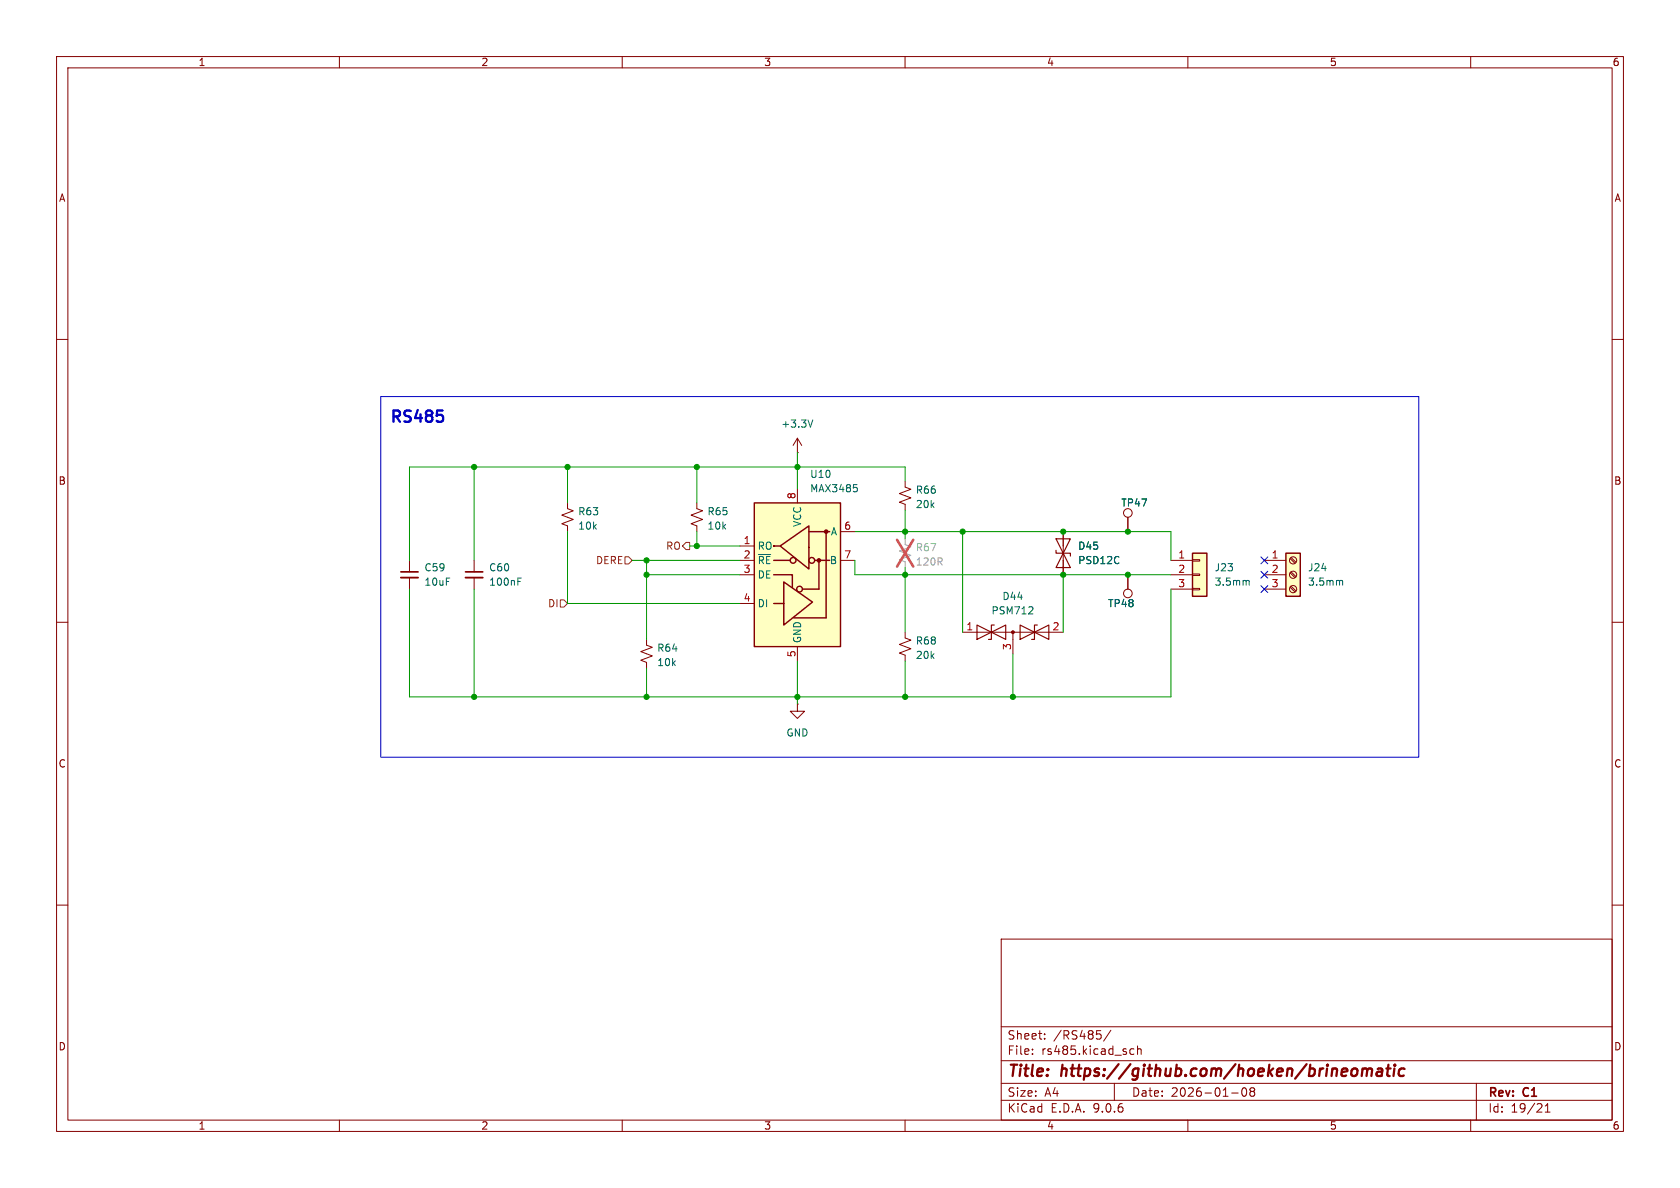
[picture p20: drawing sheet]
<svg xmlns="http://www.w3.org/2000/svg" width="297mm" height="210mm" viewBox="0 0 297 210" stroke-linecap="round" stroke-linejoin="round" font-family="sans-serif">
<defs><g id="words">
<text font-size="2.8" fill="#0000c2" x="68.8" y="75.3">RS485</text>
<g font-size="2.8" fill="#840000">
<text x="178" y="190.9">Title:</text>
<text x="187.7" y="190.9">https://github.com/hoeken/brineomatic</text>
</g>
<g font-size="2.1" fill="#840000">
<text x="178" y="184">Sheet:</text>
<text x="186.2" y="184">/RS485/</text>
<text x="178" y="186.7">File:</text>
<text x="184.1" y="186.7">rs485.kicad_sch</text>
<text x="178" y="196.9">KiCad</text>
<text x="178" y="194.1">Size:</text>
<text x="184.7" y="194.1">A4</text>
<text x="185.7" y="196.9">E.D.A.</text>
<text x="193.3" y="196.9">9.0.6</text>
<text x="200" y="194.1">Date:</text>
<text x="207" y="194.1">2026-01-08</text>
<text x="263" y="194.3">Rev:</text>
<text x="263" y="196.9">Id:</text>
<text x="267.1" y="196.9">19/21</text>
<text x="269.4" y="194.3">C1</text>
</g>
<g font-size="1.8" fill="#840000">
<text x="35" y="11.9">1</text>
<text x="85" y="11.9">2</text>
<text x="135" y="11.9">3</text>
<text x="185" y="11.9">4</text>
<text x="235" y="11.9">5</text>
<text x="285" y="11.9">6</text>
<text x="10.3" y="35.9">A</text>
<text x="285.3" y="35.9">A</text>
<text x="10.3" y="85.9">B</text>
<text x="285.3" y="85.9">B</text>
<text x="10.3" y="135.9">C</text>
<text x="285.3" y="135.9">C</text>
<text x="10.3" y="185.9">D</text>
<text x="285.3" y="185.9">D</text>
<text x="35" y="199.9">1</text>
<text x="85" y="199.9">2</text>
<text x="135" y="199.9">3</text>
<text x="185" y="199.9">4</text>
<text x="235" y="199.9">5</text>
<text x="285" y="199.9">6</text>
</g>
<g font-size="1.8" fill="#006464">
<text x="138" y="75.8">+3.3V</text>
<text x="143.1" y="84.7">U10</text>
<text x="143.1" y="87.2">MAX3485</text>
<text x="161.8" y="87.5">R66</text>
<text x="198.1" y="89.8">TP47</text>
<text x="102.1" y="93.8">10k</text>
<text x="102.1" y="91.3">R63</text>
<text x="125" y="93.8">10k</text>
<text x="125" y="91.3">R65</text>
<text x="141.8" y="93.2" transform="rotate(-90 141.8 93.2)">VCC</text>
<text x="146.8" y="94.8">A</text>
<text x="161.8" y="90">20k</text>
<text x="74.9" y="101.2">C59</text>
<text x="86.4" y="101.2">C60</text>
<text x="133.9" y="97.4">RO</text>
<text x="133.9" y="99.9">~{RE}</text>
<text x="146.6" y="99.9">B</text>
<text x="190.5" y="99.9">PSD12C</text>
<text x="190.5" y="97.4">D45</text>
<text x="214.6" y="101.2">J23</text>
<text x="231.1" y="101.2">J24</text>
<text x="74.9" y="103.7">10uF</text>
<text x="86.4" y="103.7">100nF</text>
<text x="133.9" y="102.5">DE</text>
<text x="133.9" y="107.5">DI</text>
<text x="177.1" y="106.3">D44</text>
<text x="195.8" y="107.5">TP48</text>
<text x="214.6" y="103.7">3.5mm</text>
<text x="231.1" y="103.7">3.5mm</text>
<text x="141.8" y="113.8" transform="rotate(-90 141.8 113.8)">GND</text>
<text x="175.2" y="108.8">PSM712</text>
<text x="116.1" y="118">10k</text>
<text x="116.1" y="115.4">R64</text>
<text x="161.8" y="116.7">20k</text>
<text x="161.8" y="114.1">R68</text>
<text x="138.9" y="130.4">GND</text>
</g>
<g font-size="1.8" fill="#a90000">
<text x="140.7" y="88.3" transform="rotate(-90 140.7 88.3)">8</text>
<text x="149.2" y="93.7">6</text>
<text x="131.4" y="96.3">1</text>
<text x="131.4" y="98.8">2</text>
<text x="131.4" y="101.3">3</text>
<text x="149.2" y="98.8">7</text>
<text x="208.2" y="98.8">1</text>
<text x="208.2" y="101.3">2</text>
<text x="224.7" y="98.8">1</text>
<text x="224.7" y="101.3">2</text>
<text x="131.4" y="106.4">4</text>
<text x="208.2" y="103.9">3</text>
<text x="224.7" y="103.9">3</text>
<text x="170.7" y="111.5">1</text>
<text x="186" y="111.5">2</text>
<text x="140.7" y="116.3" transform="rotate(-90 140.7 116.3)">5</text>
<text x="178.8" y="115" transform="rotate(-90 178.8 115)">3</text>
</g>
<g font-size="1.8" fill="#725600">
<text x="105.3" y="99.9">DERE</text>
<text x="117.7" y="97.4">RO</text>
<text x="96.8" y="107.5">DI</text>
</g>
<g font-size="1.8" fill="#989898">
<text x="161.8" y="100.2">120R</text>
<text x="161.8" y="97.6">R67</text>
</g>
</g></defs>
<g fill="none" stroke="#840000" stroke-width=".18">
<path d="M10 10h277v190h-277zM12 12h273v186h-273zM60 10v2M110 10v2M160 10v2M210 10v2M260 10v2M10 60h2M285 60h2M10 110h2M285 110h2M10 160h2"/>
<path d="M177 166h108v32h-108zM285 160h2M60 198v2M110 198v2M160 198v2M177 194.5h108M177 191.5h108M177 187.5h108M177 181.5h108M182.5 186.3v.1M182.5 185.5v.1M184.7 183.6v.1"/>
<path d="M184.7 182.8v.1M193.9 182.2h.7M194.5 182.8l.2 .3-.2 .5M196.4 182.1l-1.3 2M197 191.5v3M199.7 186.1l.3 .3 .5-.1M200.5 185.5l-.5-.1-.3 .3M201.1 185.5l.2-.1 .4 .1v.9M201.1 184.9v1.5M210 198v2M217.7 193.2h1.2M219.7 192.4a.81 .81 0 0 0 .3 1.4l.2-.1 .2-.5-.2-.8"/>
<path d="M221 192.4v.3l.2 .2M221.2 192.9l-.2 .3v.5l.2 .1 .5-.1 .1-.2-.1-.4-.2-.2M221.2 192.9h.3M221.7 192.4l.1 .3-.3 .2M260 198v2M261 191.5v6.5M273.2 196.6h.8M273.2 195.5l.4-.4v1.5"/>
</g>
<g fill="none" stroke="#840000" stroke-width=".4">
<path d="M240.9 189.1a.49 .49 0 0 1 .8 .1M240.9 188.9l-.2 1.3M241.7 189.2a.5 .5 0 0 1 .8-.2l-.1 1.2M241.7 189.2l-.1 1M243.6 189l.2-.1 .5 .1v1.2M244.4 189.4h-.7a.4 .4 0 0 0-.4 .4 .4 .4 0 0 0 .3 .4l.7-.1M245.1 188.9h.7M245.5 188.2l-.3 1.7 .1 .2 .4 .1M246.5 188.9l-.2 1.3M246.6 188.2v.2M246.6 188.2l-.1 .1 .1 .1M246.6 188.2l.1 .1-.1 .1"/>
<path d="M248.3 189a.66 .66 0 0 0-1 .3v.5l.1 .3 .2 .1 .6-.1"/>
</g>
<path d="M210.8 97.8h2.6v7.6h-2.6z" fill="#ffffc2"/>
<path d="M210.8 97.8h2.6v7.6h-2.6z" fill="none" stroke="#840000" stroke-width=".25"/>
<path d="M207 99.1h3.8M210.8 98.9h1.3v.3h-1.3zM207 101.6h3.8M207 104.1h3.8M210.8 101.5h1.3v.2h-1.3zM210.8 104h1.3v.3h-1.3z" fill="none" stroke="#840000" stroke-width=".18"/>
<path d="M220.5 102.6l.3 .2v.6" fill="none" stroke="#006464" stroke-width=".18"/>
<path d="M227.3 97.8h2.6v7.6h-2.6z" fill="#ffffc2"/>
<path d="M227.3 97.8h2.6v7.6h-2.6z" fill="none" stroke="#840000" stroke-width=".25"/>
<g fill="none" stroke="#840000" stroke-width=".18">
<path d="M223.5 99.1h3.8M228.1 98.7l.8 .9M228.2 98.6l.9 .8M223.5 101.6h3.8M223.5 104.1h3.8M228.1 101.3l.8 .8M228.1 103.8l.8 .8M228.2 101.1l.9 .8M228.2 103.6l.9 .9"/>
<circle cx="228.6" cy="99.1" r=".63"/>
<circle cx="228.6" cy="104.1" r=".63"/>
<circle cx="228.6" cy="101.6" r=".63"/>
</g>
<path d="M237 102.6l.4 .2v.6" fill="none" stroke="#006464" stroke-width=".18"/>
<path d="M133.3 88.9h15.3v25.4h-15.3z" fill="#ffffc2"/>
<g fill="none" stroke="#840000" stroke-width=".25">
<path d="M133.3 88.9h15.3v25.4h-15.3zM136.8 99.1h2.9M136.9 96.5h-.1h1M137.9 96.5l5.1-3.5v7.6zM143 94h3.7M144 99.1h2.7M144.8 99.1v5h-2.9M146 94v15.2h-5.7M136.8 101.6h3.3v2.3M136.8 106.7h1.6M138.6 102.9l5 3.5-5 4.1z"/>
<circle cx="140.2" cy="99.1" r=".51"/>
<circle cx="143.5" cy="99.1" r=".51"/>
<circle cx="141.4" cy="104.1" r=".51"/>
</g>
<g fill="#840000" stroke="#840000" stroke-width=".25">
<circle cx="144.8" cy="99.1" r=".28"/>
<circle cx="146" cy="94" r=".28"/>
</g>
<g fill="none" stroke="#840000" stroke-width=".18">
<path d="M141 77.5v2.5M141 77.5l-.8 1.2M141 77.5l.7 1.2M72.4 99.1v2M83.8 99.1v2M100.3 88.9v1l1 .4-2 .8 2 .7-2 .8 1 .4v1M123.2 88.9v1l1 .4-2 .8 2 .7-2 .8 1 .4v1M130.8 96.5h2.5M130.8 99.1h2.5M141 80h.1M141 86.4v2.5M148.6 99.1h2.5"/>
<path d="M148.6 94h2.5M160 85.1v1l1 .4-2 .7 2 .8-2 .8 1 .4v1M188 94v7.6M199.4 91.4v2.6M72.4 102.1v2M83.8 102.1v2M114.3 113v1l1 .4-2 .8 2 .8-2 .7 1 .4v1M130.8 101.6h2.5M130.8 106.7h2.5M141 114.3v2.5M160 111.8v1l1 .4-2 .7 2 .8-2 .7 1 .4v1M170.2 111.8h17.8"/>
<path d="M179.1 111.8v3.8M199.4 101.6v2.5M141 124.5v1.2h1.2l-1.2 1.3-1.3-1.3h1.3M141 124.5h.1"/>
<circle cx="199.4" cy="90.7" r=".76"/>
<circle cx="199.4" cy="104.9" r=".76"/>
</g>
<path d="M143.7 74.2l-.4 1.3M150.9 85.7h.6M151.3 86.2l.3 .2v.3l-.3 .2M91.6 102.8h.4M91.6 102.2h.6M182.5 107.3l.1 .2-.1 .3-.7 .7h.8" fill="none" stroke="#006464" stroke-width=".18"/>
<path d="M70.9 101.1h3M82.3 101.1h3" fill="none" stroke="#840000" stroke-width=".3"/>
<path d="M70.9 102.1h3M82.3 102.1h3" fill="none" stroke="#840000" stroke-width=".33"/>
<path d="M186.7 97.3v.5h2.5v.5M186.7 95.3h2.5l-1.2 2.5zM188 97.8l1.2 2.5h-2.5zM172.7 110.5v2.5l5.1-2.5v2.5zM175.8 110.5h-.5v2.5h-.5M180.3 110.5l5.1 2.5v-2.5l-5.1 2.5zM183.4 110.5h-.5v2.5h-.5" fill="none" stroke="#840000" stroke-width=".2"/>
<circle cx="179.1" cy="111.8" r=".25" fill="#840000" stroke="#840000" stroke-width=".18"/>
<path d="M160 95.3v1l1 .3-2 .8 2 .8-2 .7 1 .4v1" fill="none" stroke="#a1a1a1" stroke-width=".18"/>
<path d="M158.6 95.4l2.9 4.8M161.5 95.4l-2.9 4.8" fill="none" stroke="#e65255" stroke-width=".46"/>
<path d="M110.5 98.4h.6l.7 .7-.7 .6h-.6zM120.6 96.5l.7-.6h.6v1.3h-.6zM99.1 106h.6l.6 .7-.6 .6h-.6z" fill="none" stroke="#725600" stroke-width=".18"/>
<g fill="none" stroke="#009600" stroke-width=".18">
<path d="M83.8 82.6v16.5M100.3 82.6v6.3M100.3 94v12.7h30.5M111.8 99.1h19M114.3 99.1v13.9M121.9 96.5h8.9M123.2 82.6v6.3M123.2 94v2.5M141 80v6.4M151.1 94h55.9v5.1M151.1 99.1v2.5h55.9M160 85.1v-2.5h-87.6v16.5"/>
<path d="M160 90.2v5.1M170.2 94v17.8M72.4 104.1v19.1h134.6v-19.1M83.8 104.1v19.1M114.3 118.1v5.1M114.3 101.6h16.5M141 116.8v7.7M160 100.3v11.5M160 116.8v6.4M179.1 115.6v7.6M188 101.6v10.2"/>
</g>
<path d="M222.9 98.5l1.2 1.2M224.1 98.5l-1.2 1.2M222.9 101l1.2 1.2M222.9 103.5l1.2 1.2M224.1 101l-1.2 1.2M224.1 103.5l-1.2 1.2" fill="none" stroke="#000084" stroke-width=".18"/>
<path d="M77.3 72.6h.9M78.1 73.4l.2 .3v.5l-.2 .3" fill="none" stroke="#0000c2" stroke-width=".4"/>
<path d="M67.3 70.1h183.5v63.8h-183.5z" fill="none" stroke="#0000c2" stroke-width=".18"/>
<g fill="#009600" stroke="#009600" stroke-width=".18">
<circle cx="100.3" cy="82.6" r=".46"/>
<circle cx="83.8" cy="123.2" r=".46"/>
<circle cx="83.8" cy="82.6" r=".46"/>
<circle cx="114.3" cy="123.2" r=".46"/>
<circle cx="114.3" cy="99.1" r=".46"/>
<circle cx="114.3" cy="101.6" r=".46"/>
<circle cx="141" cy="123.2" r=".46"/>
<circle cx="188" cy="94" r=".46"/>
<circle cx="199.4" cy="94" r=".46"/>
<circle cx="199.4" cy="101.6" r=".46"/>
<circle cx="188" cy="101.6" r=".46"/>
<circle cx="160" cy="123.2" r=".46"/>
<circle cx="179.1" cy="123.2" r=".46"/>
<circle cx="160" cy="101.6" r=".46"/>
<circle cx="160" cy="94" r=".46"/>
<circle cx="170.2" cy="94" r=".46"/>
<circle cx="123.2" cy="96.5" r=".46"/>
<circle cx="123.2" cy="82.6" r=".46"/>
<circle cx="141" cy="82.6" r=".46"/>
</g>
<use href="#words"/>
</svg>
